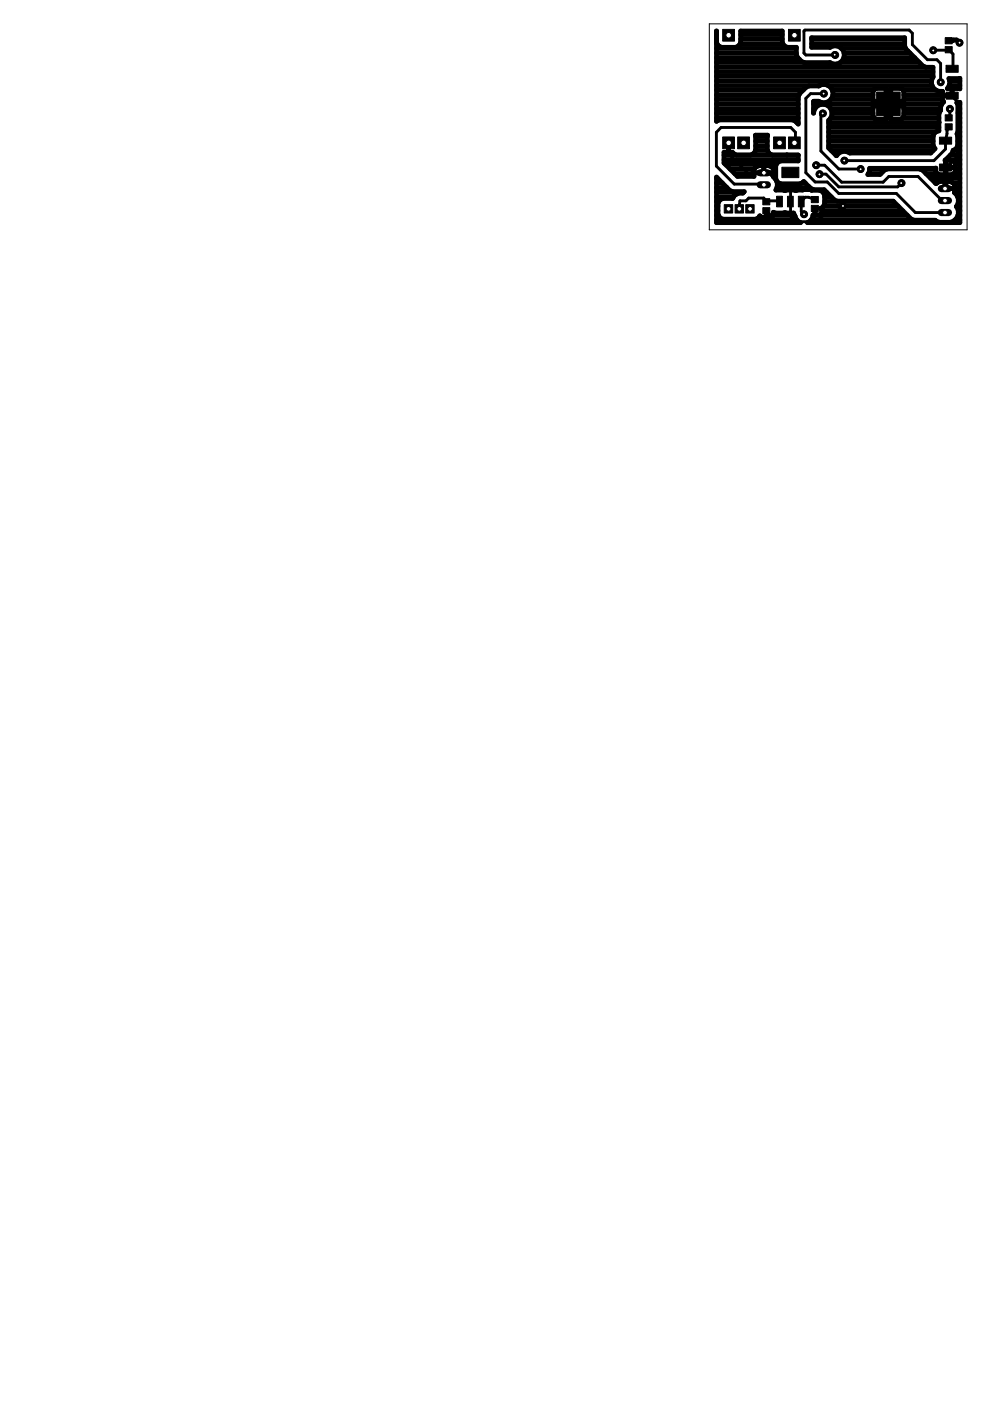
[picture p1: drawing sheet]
<svg xmlns="http://www.w3.org/2000/svg" width="210mm" height="297mm" viewBox="0 0 210 297" stroke-linecap="round" stroke-linejoin="round" font-family="sans-serif">
<g fill="#000" stroke="#000" stroke-width=".21">
<path d="M185.9 19.5h5v5h-5zM200.4 9.9h1.5v1.3h-1.5zM200.4 8h1.5v1.3h-1.5zM200.6 19.5h2.6v1.5h-2.6zM200.6 13.8h2.6v1.5h-2.6zM165.8 35.5h3.6v2.2h-3.6zM199.2 34.8h2.6v1.5h-2.6zM199.2 29.1h2.6v1.5h-2.6zM200.4 26.2h1.5v1.4h-1.5zM200.4 24.3h1.5v1.4h-1.5zM161.7 42.1h1.5v1.3h-1.5zM161.7 44h1.5v1.3h-1.5z"/>
<path d="M164.7 41.6h1.2v2.3h-1.2zM167 41.6h1.2v2.3h-1.2zM169.3 41.6h1.2v2.3h-1.2zM172 41.7h1.5v1.3h-1.5zM172 43.5h1.5v1.4h-1.5z"/>
</g>
<g fill="none" stroke="#000" stroke-width=".61">
<path d="M174.7 19.9h-2.8l-1 .9v15.8l1.9 2h2.6l2.4 2.4h12.3l4 4.1h6.2l-.3-.2M177.1 11.7h-6.2l-.4-.4v-4.7l.2-.2h22.1l.6 .6v2.5l3.2 3.2h2l.8 .8v3.9M197.8 10.6l3.3-.1 1 1v2.9l-.2 .2h-1M201.1 8.6l-.3 .1M201.3 19.7l1.6 1.8v11.8l-2.4 2.2 .3 .2v3.8l-.5 .5M154.5 30.3v2.3l4.2 4.2h3.1l.1-.2h1.1l3.3 3.4h1.3v5.7M162.1 36.6h-.1M167.6 36.6l.1 .3M168.4 30.3l.3-.2v-2.1l-1-1h-14.8l-1 1v7.2l3.8 3.8h6.1l.1 .2M173.1 35h1.8l3.6 3.6h8.7l1.2-1.2h6.2l5.1 5.1h.6l-.3-.3M173.7 36.9h1.4l2.7 2.7h12.5l.8-.8M174.5 24l-.4 .4v7.6l3.8 3.8h4.6"/>
<path d="M188.6 21.7l-.2 .3h-1.3M201.1 26.9l-.3 .8-.3 2.1v1.8l-2.5 2.5h-19M201.4 23.1v1.6l-.3 .3M162.5 44.7l1 1h4.1M165.3 42.7l-.3-.1h-2.3l-.2 .2-.6-.8h-3.2l-.5 .6h-1.3l-.3 1.5 .1 .2M167.6 45.7l.7 1.5 1.3-.2h3.5l1.4-1.3M167.7 42.6l-.1 .1M172.8 42v.3l-1.4-.5h-.7l-.8 .8v2.2l.6 .6M178.7 43.6l-2.1 2.1h-3.5v-1.5h-.3"/>
</g>
<g fill="none" stroke="#000" stroke-width="1">
<path d="M151.9 9l.2 .5 .9 .5h3l.8-.5 .2-.5v-2.4h8.9v2.4l.2 .5 .8 .5h1.9v1.6l.3 .6 .8 .8 .6 .3h5.5a1.96 1.96 0 0 0 3-1.6 1.96 1.96 0 0 0-3-1.7h-3.9v-2h19.7v1.8l.3 .6 3.6 3.6 .6 .3h1.5v2.1M151.9 13.2h18.5M151.9 19.1h18.4M151.9 18.1h21.9M151.9 17.1h45.6M151.9 16.2h45.9M151.9 15.2h45.9M151.9 14.2h44.2M151.9 12.2h17.2M151.9 11.3h16.9M151.9 10.3h16.9M151.9 9.3h.1"/>
<path d="M151.9 8.3h.1M151.9 7.3h.1M151.9 6.6v19.1l.6-.3h15.5l.6 .3 .6 .6v-5.8a4.9 4.9 0 0 1 2.3-2.3h2.1M156.9 9.3h9.1M157 8.3h8.9M157 7.3h8.9M172.1 9.3h19.7M172.1 8.3h19.7M173.6 18.2a1.97 1.97 0 0 1 3 1.7 1.97 1.97 0 0 1-3 1.6M173.6 18.2h.1M175.6 18.1h22M176.4 19.1h8.8"/>
<path d="M178.2 13.2h16.7M178.4 10.3h13.6M178.9 12.2h15M179 11.3h13.9M185.4 18.9l.4-.1h2.1v6.5h-2.1l-.5-.3-.2-.4v-2.1h6.5v2.1l-.3 .5-.4 .2h-2v-6.5h2l.6 .2 .1 .4v2.1h-6.5v-2.1zM187.9 19.1h1M191.5 19.1h7M197.8 16.4a1.95 1.95 0 0 0 0 2.1 1.95 1.95 0 0 0 2 .9M197.8 16.4h.1M199.8 19.4v1.7M199.8 19.4h.1M201.1 8.6l1.7-.1 .7 .6"/>
<path d="M201.2 16.7l2.3-.1v2.2h-2.6a1.81 1.81 0 0 0 .3-2.1zM201.2 18.1h2.3M201.4 17.1h2.1M201.9 18.8v1.5M201.9 19.1h.1M151.9 39.8h2.2M151.9 38.8h1.2M151.9 37.8h.2M151.9 25h17.3M151.9 24h17.3M151.9 23.1h17.3M151.9 22.1h17.3"/>
<path d="M151.9 21.1h17.3M151.9 20.1h17.5M153.5 33.9h15.7M153.5 32.9h15.7M153.8 34.8h10.8M154.5 31.9h.1M154.5 30.9h.1M154.5 30.3v2M154.8 35.8h5.1M155.8 36.8h3.9M159.7 36.6h4.5M159.9 35.8l-.2 .7 .2 .9h-3.5l-2.9-2.8v-2.3h1.8l.8 .6h3.1l.8-.6 .2-.5v-3.1h2.6l-.1 3.1 .6 .9 .4 .2h5.5v1.2h-3.7l-.8 .6-.2 .5v2.7l.2 .5 .3 .4"/>
<path d="M159.9 35.8l.5-.5 .7-.2 2 .1 .4 .1 .5 .5M160.2 31.9h2.5M160.2 30.9h2.5M160.2 29.9h2.5M160.2 29h2.5M161.9 35.1l.1 1.6M161.9 35.8l.1 .1M164 35.8l.2 1M164 35.8h.5M164.2 36.8l-.2 .7a2.07 2.07 0 0 1 .5 2.8h1.6l.3 .1 .3-.1h1.7l.3 .1 3.1-.2 .3 .1h1.7l.5 .2 .5 .9v1.8l-.2 .5M164.2 36.8h.3M164.3 37.8h.2"/>
<path d="M164.7 39.8h7M164.8 38.8h.3M165 38.8l.5 .2h4.1l.5-.2M168.9 26h.3M170.1 38.8h.6M170.1 38.8l.3-.3 1.5 1.5 .6 .2h2.2l2.2 2.2 .6 .3h11.9l3.8 3.7 .6 .3h4.5l.9 .4h2.3a2.1 2.1 0 0 0 1.3-3.3l.1-.1M172.5 23.1h.3M172.5 22.1h15.4M173.6 21.5h-1.1v2.5a1.95 1.95 0 0 1 2.8-1.7 1.95 1.95 0 0 1 .4 3.2v5.9l1.6 1.6a1.97 1.97 0 0 1 2.9-.6h17.1l.9-.9-.4-.7v-2l.6-.8M173.6 21.5h.1M175.7 30.9h22.2M175.7 29.9h22.1"/>
<path d="M175.7 29h22.1M175.7 28h22.7M175.7 27h23.4M175.7 26h23.4M176.1 25h9.2M176.1 23.1h9M176.1 21.1h9M176.2 31.9h21.7M176.4 24h8.7M176.6 20.1h8.5M177.2 32.9h.2M184.1 36.8h2.7"/>
<path d="M184.4 35.8h3.6M187.9 25h1M187.9 24h1M187.9 23.1h1M187.9 21.1h1M187.9 20.1h1M188.9 22.1h10.8M191.4 25h7.7M191.6 24h7.5M191.6 23.1h7.8M191.6 21.1h8.2M191.6 20.1h8.2"/>
<path d="M195 35.8h3.4M196.3 36.8h2.3M197.3 37.8h6.2M198.3 38.8h.3M199.1 26v1.7l-.7 .3M199.1 24.1v1.9M199.1 26h.1M199.8 21.1l.3 .5-.4 .4-.3 .7v.7l-.3 .7M199.8 20.3h2.1M200.3 40h2.3M200.3 40h.1M200.3 38.5v1.5"/>
<path d="M200.3 39.8h.1M200.3 38.8h.1M200.5 34v3M200.5 35.5h.1M200.5 35.5h2M200.5 36.8h.1M200.5 35.8v.1M200.5 34.8v.1M200.5 33.9h3M201.5 32.9h2M201.9 20.3h.1M201.9 20.1h.1"/>
<path d="M202 38.8h1.5M202.1 31.9a1.61 1.61 0 0 0 1-1.1v-2l-.2-.4 .3-.6-.1-3.9a1.78 1.78 0 0 0-.2-2.1l.6-.1v25.5h-32.3a1.8 1.8 0 0 0 1.2-1.6l20 .1M202.1 31.9l-.3 .6-1.4 1.5h1.6l.4 .4 .1 2.1-.5 .5h-3.1l-.5-.5v-.9l-14 .1v.5l-.4 .8h2.6l.9-1 .6-.2h6.9l.6 .2 2.9 2.9 .5-.3 .5-.1h1.7a1.53 1.53 0 0 1 1.2 2.3M202.1 31.9h1.4M202.3 36.8h1.2M202.5 35.8h1M202.5 34.8h1M202.6 39.8h.9M203.1 30.9h.4M203.1 29.9h.4M203.1 29h.4M203.1 22.1h.4"/>
<path d="M203.1 28h.4M203.2 24h.3M203.2 27h.3M203.2 26h.3M203.2 25h.3M203.3 23.1h.2M151.9 45.7h.4M151.9 46.7h17.1M151.9 44.7h.3M151.9 43.7h.3M151.9 42.7h.5M151.9 41.7h3.6"/>
<path d="M151.9 40.7h5.8M155.5 41.7l-.2 .4h-2l-.5 .2-.4 .4-.2 .4v2.3l.6 .9 .5 .2h6.9l.5-.2 .4-.5 .5 .3h1.7a.87 .87 0 0 0 .7-1.1l.4 .2h3.9l.3 .6M155.5 41.7l.7-.6 1.3-.1 .3-.4h-2.4l-.7-.2-2.8-2.9v9.7h17.8l-.9-.7-.2-.7M162.5 45.7h.1M162.5 44.8v1.3M163.9 45.7h4.6M172 46.7h21.7M172.8 44.7h.1M172.8 44.3v1.3M173.9 44.2h.4M173.9 44.2h.1M174.3 44.7h17.1"/>
<path d="M174.5 40.7h.8M174.6 43.7l-.3 .3-.1 1.2-.6 .4M174.6 43.7h15.8M174.8 42.7h14.6M174.8 41.7h1.5M202.4 40.8a2.1 2.1 0 0 1 .5 2.9M202.4 40.8h.1M202.4 40.7h1.1M202.5 46.7h1M202.9 43.7h.6M203 41.7h.5M203.1 45.7h.4"/>
<path d="M203.2 44.7h.3M203.2 42.7h.3"/>
</g>
<path d="M161.2 39.2h1.5" fill="none" stroke="#000" stroke-width="1.5"/>
<circle cx="162" cy="39.2" r=".51" fill="#fff" stroke="#000" stroke-width=".21"/>
<path d="M161.2 36.6h1.5" fill="none" stroke="#000" stroke-width="1.5"/>
<circle cx="162" cy="36.6" r=".51" fill="#fff" stroke="#000" stroke-width=".21"/>
<path d="M167.2 6.2h2.5v2.5h-2.5z" fill="#000" stroke="#000" stroke-width=".21"/>
<circle cx="168.4" cy="7.5" r=".59" fill="#fff" stroke="#000" stroke-width=".21"/>
<path d="M153.2 6.2h2.5v2.5h-2.5z" fill="#000" stroke="#000" stroke-width=".21"/>
<circle cx="154.5" cy="7.5" r=".59" fill="#fff" stroke="#000" stroke-width=".21"/>
<path d="M164 29h2.5v2.5h-2.5z" fill="#000" stroke="#000" stroke-width=".21"/>
<circle cx="165.3" cy="30.3" r=".59" fill="#fff" stroke="#000" stroke-width=".21"/>
<path d="M156.4 29h2.5v2.5h-2.5z" fill="#000" stroke="#000" stroke-width=".21"/>
<circle cx="157.7" cy="30.3" r=".59" fill="#fff" stroke="#000" stroke-width=".21"/>
<path d="M167.2 29h2.5v2.5h-2.5z" fill="#000" stroke="#000" stroke-width=".21"/>
<circle cx="168.4" cy="30.3" r=".59" fill="#fff" stroke="#000" stroke-width=".21"/>
<path d="M153.2 29h2.5v2.5h-2.5z" fill="#000" stroke="#000" stroke-width=".21"/>
<circle cx="154.5" cy="30.3" r=".59" fill="#fff" stroke="#000" stroke-width=".21"/>
<path d="M153.6 43.4h1.7v1.8h-1.7z" fill="#000" stroke="#000" stroke-width=".21"/>
<circle cx="154.5" cy="44.3" r=".51" fill="#fff" stroke="#000" stroke-width=".21"/>
<path d="M155.9 43.4h1.7v1.8h-1.7z" fill="#000" stroke="#000" stroke-width=".21"/>
<circle cx="156.8" cy="44.3" r=".51" fill="#fff" stroke="#000" stroke-width=".21"/>
<path d="M158.1 43.4h1.8v1.8h-1.8z" fill="#000" stroke="#000" stroke-width=".21"/>
<circle cx="159" cy="44.3" r=".51" fill="#fff" stroke="#000" stroke-width=".21"/>
<path d="M199.6 45.1h1.5" fill="none" stroke="#000" stroke-width="1.5"/>
<circle cx="200.4" cy="45.1" r=".51" fill="#fff" stroke="#000" stroke-width=".21"/>
<path d="M199.6 42.5h1.5" fill="none" stroke="#000" stroke-width="1.5"/>
<circle cx="200.4" cy="42.5" r=".51" fill="#fff" stroke="#000" stroke-width=".21"/>
<path d="M199.6 40h1.5" fill="none" stroke="#000" stroke-width="1.5"/>
<circle cx="200.4" cy="40" r=".51" fill="#fff" stroke="#000" stroke-width=".21"/>
<circle cx="178.7" cy="43.6" r=".74" fill="#000" stroke="#000" stroke-width=".21"/>
<circle cx="178.7" cy="43.6" r=".51" fill="#fff" stroke="#000" stroke-width=".21"/>
<circle cx="201.4" cy="23.1" r=".74" fill="#000" stroke="#000" stroke-width=".21"/>
<circle cx="201.4" cy="23.1" r=".51" fill="#fff" stroke="#000" stroke-width=".21"/>
<circle cx="170.5" cy="45.4" r=".74" fill="#000" stroke="#000" stroke-width=".21"/>
<circle cx="170.5" cy="45.4" r=".51" fill="#fff" stroke="#000" stroke-width=".21"/>
<circle cx="203.4" cy="9.1" r=".74" fill="#000" stroke="#000" stroke-width=".21"/>
<circle cx="203.4" cy="9.1" r=".51" fill="#fff" stroke="#000" stroke-width=".21"/>
<circle cx="182.5" cy="35.8" r=".74" fill="#000" stroke="#000" stroke-width=".21"/>
<circle cx="182.5" cy="35.8" r=".51" fill="#fff" stroke="#000" stroke-width=".21"/>
<circle cx="174.5" cy="24" r=".74" fill="#000" stroke="#000" stroke-width=".21"/>
<circle cx="174.5" cy="24" r=".51" fill="#fff" stroke="#000" stroke-width=".21"/>
<circle cx="199.5" cy="17.4" r=".74" fill="#000" stroke="#000" stroke-width=".21"/>
<circle cx="199.5" cy="17.4" r=".51" fill="#fff" stroke="#000" stroke-width=".21"/>
<circle cx="177.1" cy="11.7" r=".74" fill="#000" stroke="#000" stroke-width=".21"/>
<circle cx="177.1" cy="11.7" r=".51" fill="#fff" stroke="#000" stroke-width=".21"/>
<circle cx="179" cy="34.1" r=".74" fill="#000" stroke="#000" stroke-width=".21"/>
<circle cx="179" cy="34.1" r=".51" fill="#fff" stroke="#000" stroke-width=".21"/>
<circle cx="197.9" cy="10.6" r=".74" fill="#000" stroke="#000" stroke-width=".21"/>
<circle cx="197.9" cy="10.6" r=".51" fill="#fff" stroke="#000" stroke-width=".21"/>
<circle cx="191.2" cy="38.8" r=".74" fill="#000" stroke="#000" stroke-width=".21"/>
<circle cx="191.2" cy="38.8" r=".51" fill="#fff" stroke="#000" stroke-width=".21"/>
<circle cx="173.8" cy="36.9" r=".74" fill="#000" stroke="#000" stroke-width=".21"/>
<circle cx="173.8" cy="36.9" r=".51" fill="#fff" stroke="#000" stroke-width=".21"/>
<circle cx="173.1" cy="35" r=".74" fill="#000" stroke="#000" stroke-width=".21"/>
<circle cx="173.1" cy="35" r=".51" fill="#fff" stroke="#000" stroke-width=".21"/>
<circle cx="174.7" cy="19.9" r=".74" fill="#000" stroke="#000" stroke-width=".21"/>
<circle cx="174.7" cy="19.9" r=".51" fill="#fff" stroke="#000" stroke-width=".21"/>
<path d="M150.4 5.1h54.6v43.6h-54.6z" fill="none" stroke="#000" stroke-width=".21"/>
<g fill="none" stroke="#000" stroke-width="1">
<circle cx="174.6" cy="19.9" r=".28"/>
<circle cx="177" cy="11.6" r=".28"/>
<circle cx="197.9" cy="10.7" r=".28"/>
<circle cx="199.5" cy="17.4" r=".28"/>
<circle cx="203.5" cy="9.1" r=".28"/>
<circle cx="173" cy="35" r=".28"/>
<circle cx="173.7" cy="37" r=".28"/>
<circle cx="174.4" cy="24" r=".28"/>
<circle cx="179" cy="34" r=".28"/>
<circle cx="182.5" cy="35.9" r=".28"/>
<circle cx="191.1" cy="38.8" r=".28"/>
<circle cx="201.4" cy="23.1" r=".28"/>
<circle cx="170.5" cy="45.4" r=".28"/>
<circle cx="178.7" cy="43.7" r=".28"/>
</g>
</svg>
